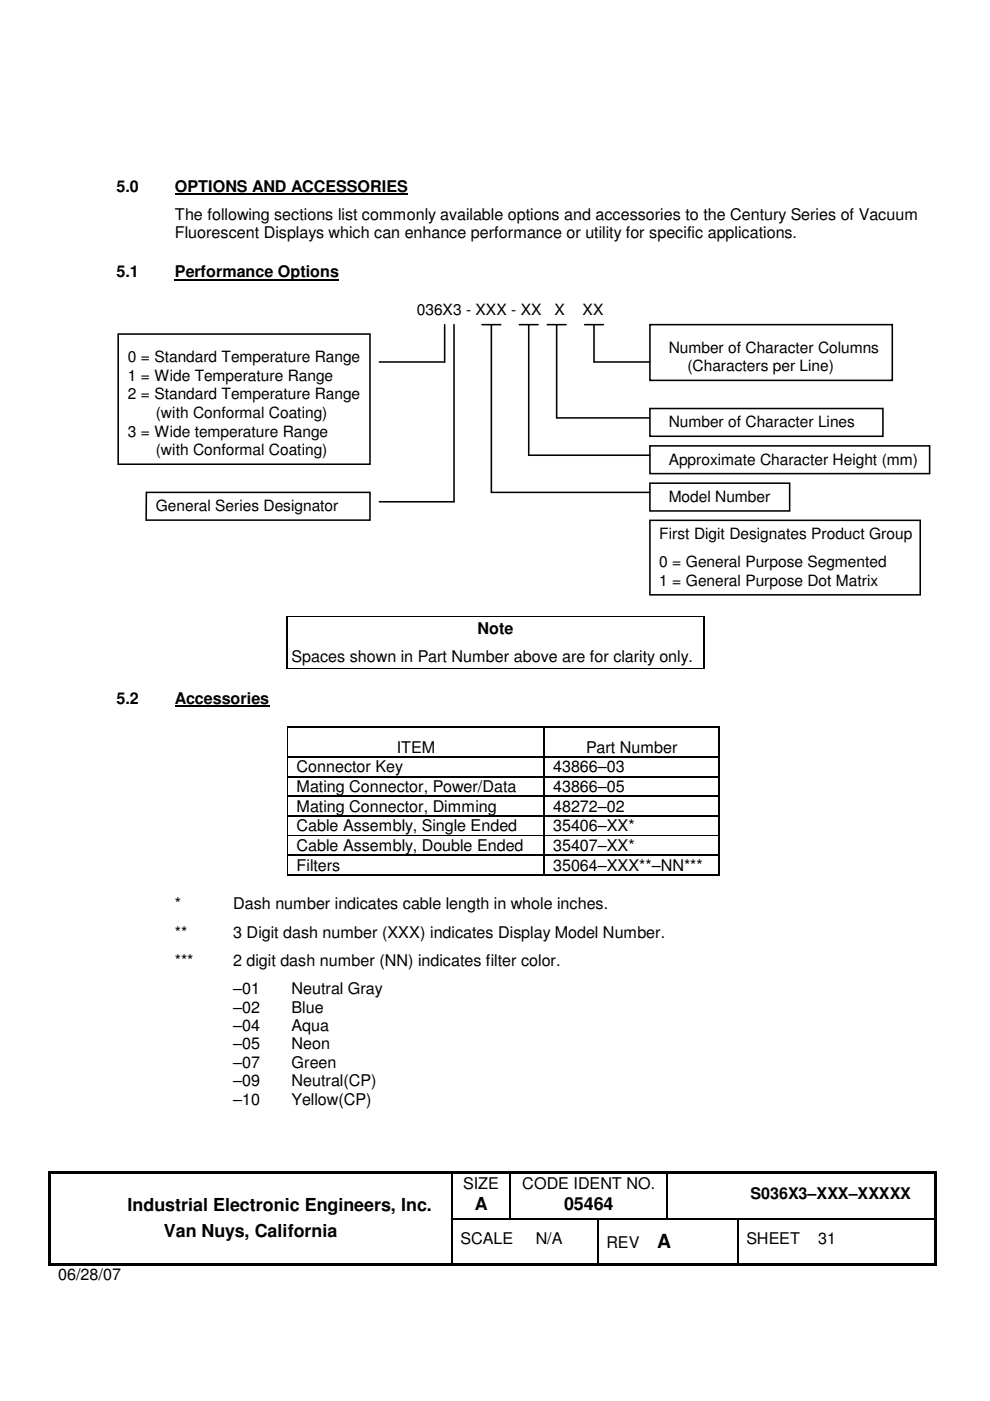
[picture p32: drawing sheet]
<svg xmlns="http://www.w3.org/2000/svg" width="210mm" height="297mm" viewBox="0 0 210 297" stroke-linecap="round" stroke-linejoin="round" font-family="sans-serif">
<defs><g id="words">
<text font-size="4.1" x="139.4" y="264.5">A</text>
<g font-size="3.8">
<text x="27.1" y="256.7">Industrial Electronic Engineers, Inc.</text>
<text x="100.7" y="256.5">A</text>
<text x="119.6" y="256.5">05464</text>
<text x="34.8" y="262.2">Van Nuys, California</text>
</g>
<g font-size="3.4">
<text x="24.7" y="40.6">5.0</text>
<text x="37.1" y="40.6">OPTIONS AND ACCESSORIES</text>
<text x="37.1" y="46.7">The following sections list commonly available options and accessories to the Century Series of Vacuum</text>
<text x="37.1" y="50.5">Fluorescent Displays which can enhance performance or utility for specific applications.</text>
<text x="24.7" y="58.7">5.1</text>
<text x="37.1" y="58.7">Performance Options</text>
<text x="101.3" y="134.5">Note</text>
<text x="61.8" y="140.5">Spaces shown in Part Number above are for clarity only.</text>
<text x="24.7" y="149.2">5.2</text>
<text x="37.1" y="149.2">Accessories</text>
<text x="84.1" y="159.6">ITEM</text>
<text x="124.2" y="159.6">Part Number</text>
<text x="62.9" y="163.7">Connector Key</text>
<text x="62.9" y="167.9">Mating Connector, Power/Data</text>
<text x="117.3" y="167.9">43866–05</text>
<text x="117.3" y="163.7">43866–03</text>
<text x="62.9" y="172.1">Mating Connector, Dimming</text>
<text x="117.3" y="172.1">48272–02</text>
<text x="62.9" y="176.2">Cable Assembly, Single Ended</text>
<text x="117.3" y="176.2">35406–XX*</text>
<text x="62.9" y="180.4">Cable Assembly, Double Ended</text>
<text x="62.9" y="184.6">Filters</text>
<text x="117.3" y="184.6">35064–XXX**–NN***</text>
<text x="117.3" y="180.4">35407–XX*</text>
<text x="37.1" y="192.8">*</text>
<text x="49.4" y="192.8">Dash number indicates cable length in whole inches.</text>
<text x="37.1" y="198.8">**</text>
<text x="49.4" y="198.8">3 Digit dash number (XXX) indicates Display Model Number.</text>
<text x="37.1" y="204.8">***</text>
<text x="49.4" y="204.8">2 digit dash number (NN) indicates filter color.</text>
<text x="49.4" y="210.8">–01</text>
<text x="49.4" y="214.7">–02</text>
<text x="61.8" y="210.8">Neutral Gray</text>
<text x="61.8" y="214.7">Blue</text>
<text x="49.4" y="218.6">–04</text>
<text x="61.8" y="218.6">Aqua</text>
<text x="49.4" y="222.5">–05</text>
<text x="49.4" y="226.4">–07</text>
<text x="61.8" y="222.5">Neon</text>
<text x="61.8" y="226.4">Green</text>
<text x="49.4" y="230.3">–09</text>
<text x="61.8" y="230.3">Neutral(CP)</text>
<text x="49.4" y="234.3">–10</text>
<text x="61.8" y="234.3">Yellow(CP)</text>
<text x="98.2" y="252.1">SIZE</text>
<text x="110.7" y="252.1">CODE IDENT NO.</text>
<text x="159.1" y="254.3">S036X3–XXX–XXXXX</text>
<text x="97.7" y="263.7">SCALE</text>
<text x="113.6" y="263.7">N/A</text>
<text x="158.2" y="263.7">SHEET</text>
<text x="173.4" y="263.7">31</text>
<text x="128.6" y="264.5">REV</text>
<text x="12.4" y="271.5">06/28/07</text>
</g>
<g font-size="3.3">
<text x="88.4" y="66.9">036X3 - XXX - XX</text>
<text x="117.6" y="66.9">X</text>
<text x="123.5" y="66.9">XX</text>
<text x="27.1" y="76.8">0 = Standard Temperature Range</text>
<text x="141.8" y="74.8">Number of Character Columns</text>
<text x="27.1" y="80.7">1 = Wide Temperature Range</text>
<text x="145.8" y="78.7">(Characters per Line)</text>
<text x="27.1" y="84.7">2 = Standard Temperature Range</text>
<text x="33" y="88.6">(with Conformal Coating)</text>
<text x="27.1" y="92.6">3 = Wide temperature Range</text>
<text x="141.8" y="90.6">Number of Character Lines</text>
<text x="33" y="96.5">(with Conformal Coating)</text>
<text x="141.8" y="98.5">Approximate Character Height (mm)</text>
<text x="141.8" y="106.4">Model Number</text>
<text x="33" y="108.4">General Series Designator</text>
<text x="139.8" y="114.3">First Digit Designates Product Group</text>
<text x="139.8" y="120.2">0 = General Purpose Segmented</text>
<text x="139.8" y="124.2">1 = General Purpose Dot Matrix</text>
</g>
</g></defs>
<g fill="#000">
<path d="M10.2 248.4h.6v.5h-.6zM10.2 248.9h.6v9.4h-.6zM10.2 258.3h.6v.2h-.6zM10.8 248.4h84.9v.5h-84.9zM95.7 248.9h.2zM95.7 248.4h.5v.5h-.5zM95.7 258.3h.2v.2h-.2zM96.2 248.4h11.8v.5h-11.8zM108 248.9h.3zM108 248.4h.5v.5h-.5zM108 258.3h.3v.2h-.3zM108.5 248.4h32.9v.5h-32.9z"/>
<path d="M126.6 258.3h.2v.2h-.2zM141.4 248.9h.2zM141.4 248.4h.5v.5h-.5zM141.4 258.3h.2v.2h-.2zM141.9 248.4h56.3v.5h-56.3zM156.3 258.3h.2v.2h-.2zM198.2 248.4h.4v.5h-.4zM198.2 248.9h.4v9.4h-.4zM198.2 258.3h.4v.2h-.4zM10.2 258.5h.6v9.3h-.6zM10.2 267.8h.6v.5h-.6zM10.8 267.8h84.9v.5h-84.9z"/>
<path d="M95.7 267.8h.5v.5h-.5zM96.2 267.8h30.4v.5h-30.4zM126.6 267.8h.5v.5h-.5zM127.1 267.8h29.2v.5h-29.2zM156.3 267.8h.5v.5h-.5zM156.8 267.8h41.4v.5h-41.4zM198.2 258.5h.4v9.3h-.4zM198.2 267.8h.4v.5h-.4z"/>
</g>
<path d="M95.8 248.9v9.4M95.8 258.5v9.3M95.9 258.4h12.1M108.2 248.9v9.4M108.3 258.4h18.3M126.7 258.5v9.3M126.8 258.4h14.6M141.5 248.9v9.4M141.6 258.4h14.7M156.4 258.5v9.3M156.5 258.4h41.7" fill="none" stroke="#000" stroke-width=".25"/>
<path d="M37.1 41.2h49.3" fill="none" stroke="#000" stroke-width=".34"/>
<path d="M37.1 59.3h34.8" fill="none" stroke="#000" stroke-width=".38"/>
<path d="M137.8 110.3h57.3v15.8h-57.3z" fill-rule="evenodd" fill="#fff"/>
<path d="M137.8 110.3h57.3v15.8h-57.3z" fill="none" stroke="#000" stroke-width=".33"/>
<path d="M31 104.4h47.4v5.9h-47.4z" fill="#fff"/>
<path d="M31 104.4h47.4v5.9h-47.4z" fill="none" stroke="#000" stroke-width=".33"/>
<path d="M137.8 86.6h49.4v5.9h-49.4z" fill-rule="evenodd" fill="#fff"/>
<path d="M137.8 86.6h49.4v5.9h-49.4z" fill="none" stroke="#000" stroke-width=".33"/>
<path d="M137.8 94.5h59.3v5.9h-59.3z" fill-rule="evenodd" fill="#fff"/>
<path d="M137.8 94.5h59.3v5.9h-59.3z" fill="none" stroke="#000" stroke-width=".33"/>
<path d="M137.8 102.4h29.6v5.9h-29.6z" fill-rule="evenodd" fill="#fff"/>
<path d="M137.8 102.4h29.6v5.9h-29.6z" fill="none" stroke="#000" stroke-width=".33"/>
<path d="M137.8 68.8h51.4v11.8h-51.4z" fill-rule="evenodd" fill="#fff"/>
<path d="M137.8 68.8h51.4v11.8h-51.4z" fill="none" stroke="#000" stroke-width=".33"/>
<path d="M25.1 70.8h53.3v27.6h-53.3z" fill-rule="evenodd" fill="#fff"/>
<path d="M25.1 70.8h53.3v27.6h-53.3zM94.3 68.8v8h-13.9M96.3 68.8v37.6h-15.9M102.2 68.8h4M104.2 68.8v35.6h33.6M110.1 68.8h4M112.1 68.8v27.7h25.7M116 68.8h4M118 68.8v19.8h19.8M124 68.8h3.9M125.9 68.8v8h11.9" fill="none" stroke="#000" stroke-width=".33"/>
<g fill="#000">
<path d="M60.7 130.6h.3v.2h-.3zM149.1 130.6h.3v.2h-.3zM60.7 141.6h.3v.2h-.3zM60.9 154.1h.2v.2h-.2zM115.3 154.1h.2v.2h-.2zM149.1 141.6h.3v.2h-.3zM152.4 154.1h.2v.2h-.2zM60.9 160.3h.2v.3h-.2zM60.9 164.5h.2v.3h-.2zM60.9 168.7h.2v.2h-.2zM60.9 172.8h.2v.3h-.2zM60.9 177h.2v.2h-.2z"/>
<path d="M115.3 160.3h.2v.3h-.2zM115.3 164.5h.2v.3h-.2zM115.3 168.7h.2v.2h-.2zM115.3 172.8h.2v.3h-.2zM115.3 177h.2v.2h-.2zM152.4 160.3h.2v.3h-.2zM152.4 164.5h.2v.3h-.2zM152.4 168.7h.2v.2h-.2zM152.4 172.8h.2v.3h-.2zM152.4 177h.2v.2h-.2zM60.9 181.1h.2v.3h-.2zM60.9 185.3h.2v.2h-.2z"/>
<path d="M115.3 181.1h.2v.3h-.2zM115.3 185.3h.2v.2h-.2zM152.4 181.1h.2v.3h-.2zM152.4 185.3h.2v.2h-.2z"/>
</g>
<path d="M61 130.7h88.1M61 141.7h88.1M61 154.3v6M61 160.6v3.9M61 164.8v3.9M61 168.9v3.9M61 173.1v3.9M61 177.2v3.9M61.1 177.1h54.2M115.5 177.1h36.9M61 181.4v3.9" fill="none" stroke="#000" stroke-width=".21"/>
<g fill="none" stroke="#000" stroke-width=".25">
<path d="M60.9 130.8v10.8M149.3 130.8v10.8M61.1 154.2h54.2M115.4 154.3v6M115.5 154.2h36.9M152.5 154.3v6M61.1 160.4h54.2M61.1 164.6h54.2M61.1 168.8h54.2M61.1 172.9h54.2M115.4 160.6v3.9M115.4 164.8v3.9"/>
<path d="M115.4 168.9v3.9M115.4 173.1v3.9M115.4 177.2v3.9M115.5 160.4h36.9M115.5 164.6h36.9M115.5 168.8h36.9M115.5 172.9h36.9M152.5 160.6v3.9M152.5 164.8v3.9M152.5 168.9v3.9M152.5 173.1v3.9M152.5 177.2v3.9"/>
<path d="M61.1 181.3h54.2M61.1 185.4h54.2M115.4 181.4v3.9M115.5 181.3h36.9M115.5 185.4h36.9M152.5 181.4v3.9"/>
</g>
<path d="M37.1 149.8h20" fill="none" stroke="#000" stroke-width=".38"/>
<use href="#words"/>
</svg>
